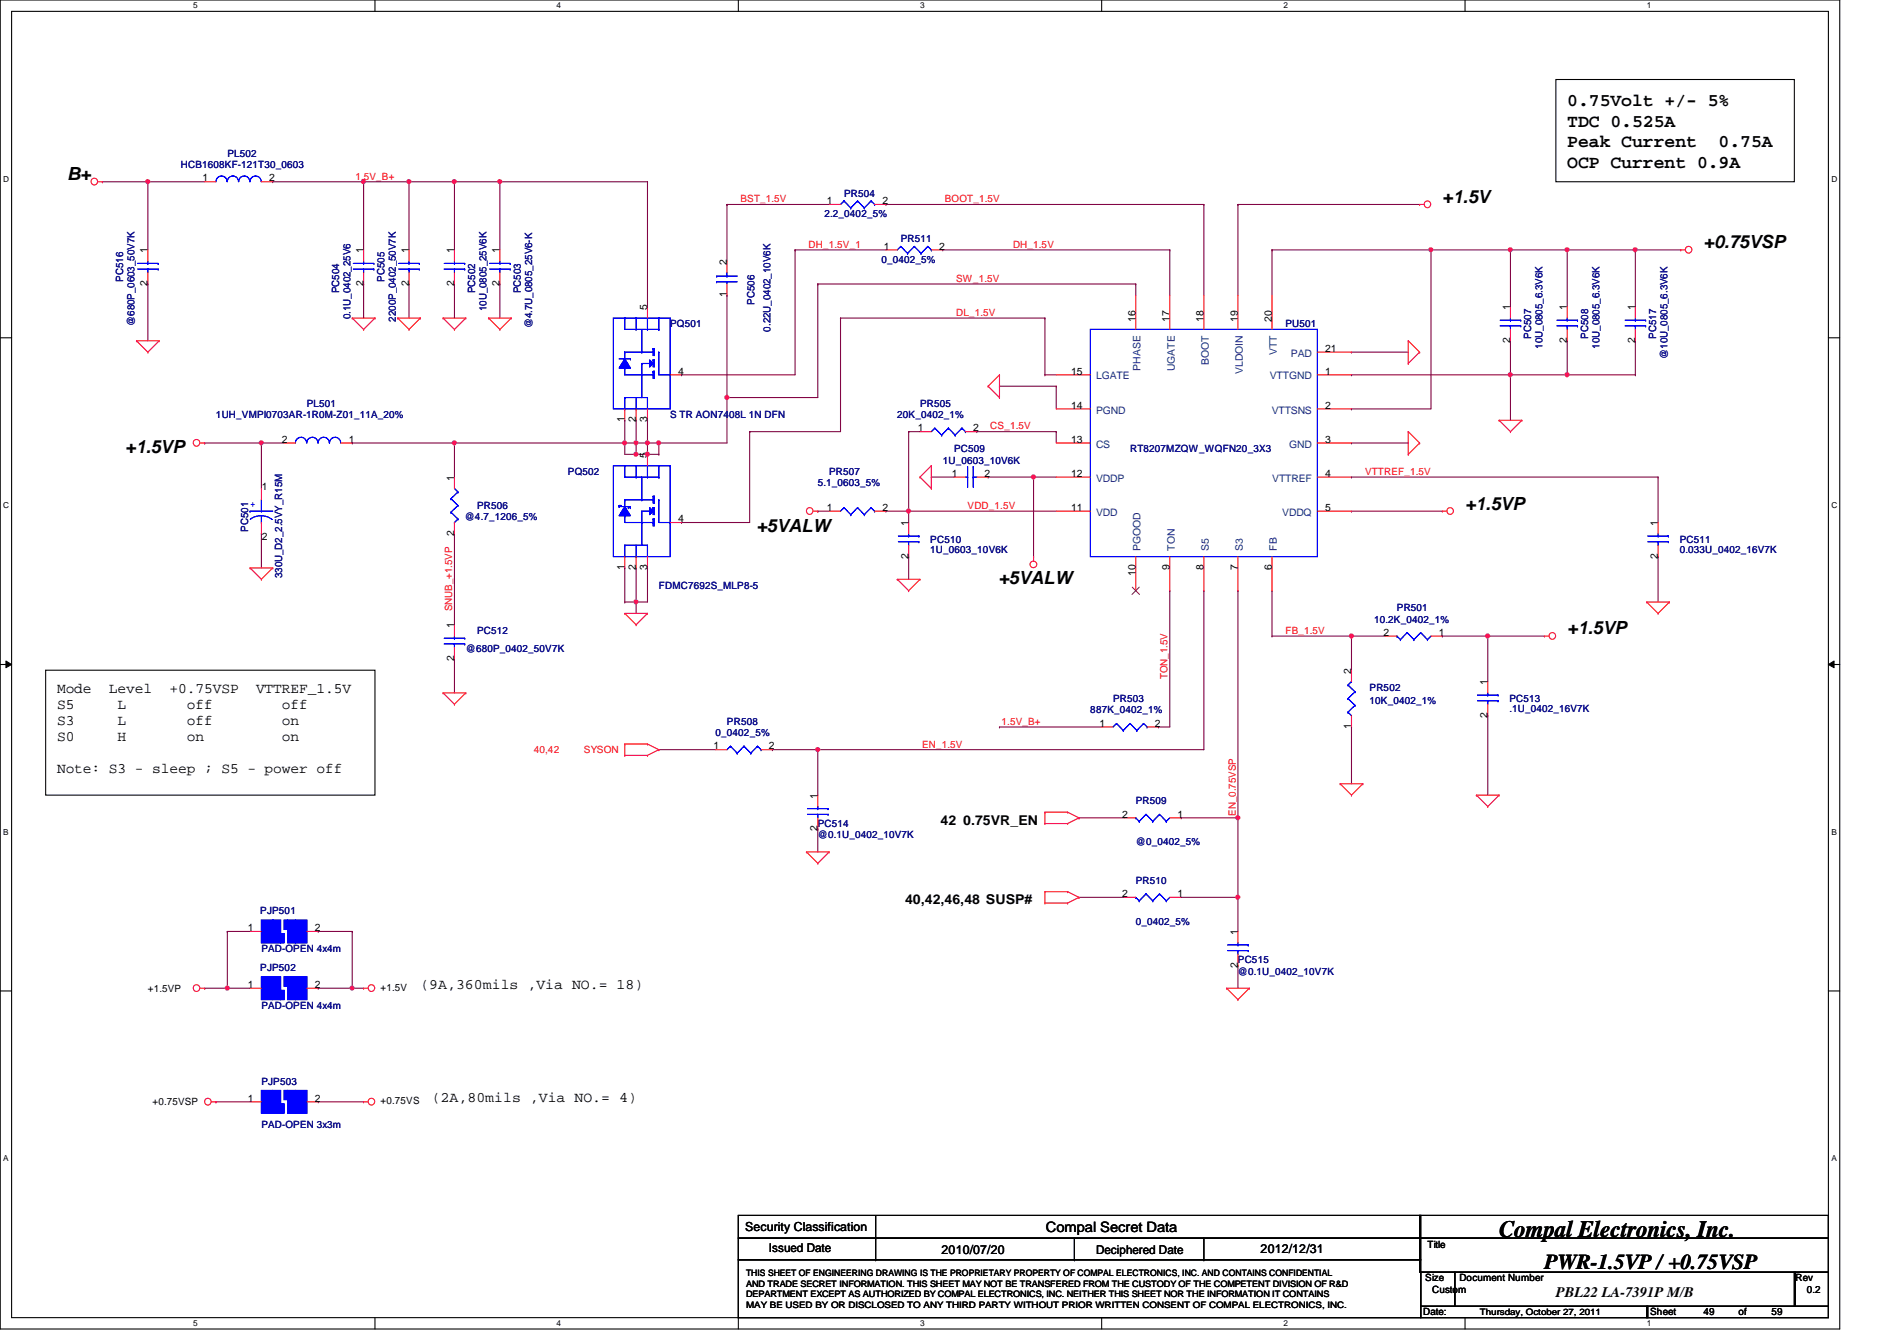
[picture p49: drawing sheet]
<svg xmlns="http://www.w3.org/2000/svg" width="297mm" height="210mm" viewBox="0 0 297 210" stroke-linecap="round" stroke-linejoin="round" font-family="sans-serif">
<defs><g id="words">
<text font-size="3.7" x="234.7" y="193.5">Compal Electronics, Inc.</text>
<text font-size="3.3" x="241.8" y="198.6">PWR-1.5VP / +0.75VSP</text>
<g font-size="2.8">
<text x="245.4" y="16.6">0.75Volt +/- 5%</text>
<text x="245.4" y="19.8">TDC 0.525A</text>
<text x="245.4" y="23">Peak Current</text>
<text x="269.1" y="23">0.75A</text>
<text x="10.5" y="28.2">B+</text>
<text x="245.4" y="26.2">OCP Current 0.9A</text>
<text x="225.8" y="31.7">+1.5V</text>
<text x="266.7" y="38.9">+0.75VSP</text>
<text x="19.6" y="70.9">+1.5VP</text>
<text x="118.4" y="83.3">+5VALW</text>
<text x="229.4" y="79.8">+1.5VP</text>
<text x="156.3" y="91.5">+5VALW</text>
<text x="245.4" y="99.3">+1.5VP</text>
</g>
<g font-size="2.3">
<text x="8.9" y="108.5">Mode</text>
<text x="8.9" y="111">S5</text>
<text x="8.9" y="113.5">S3</text>
<text x="17.1" y="108.5">Level</text>
<text x="18.4" y="111">L</text>
<text x="18.4" y="113.5">L</text>
<text x="26.5" y="108.5">+0.75VSP</text>
<text x="29.2" y="111">off</text>
<text x="29.2" y="113.5">off</text>
<text x="40.1" y="108.5">VTTREF_1.5V</text>
<text x="44.2" y="111">off</text>
<text x="44.2" y="113.5">on</text>
<text x="8.9" y="116">S0</text>
<text x="18.4" y="116">H</text>
<text x="29.2" y="116">on</text>
<text x="44.2" y="116">on</text>
<text x="8.9" y="121">Note: S3 - sleep ; S5 - power off</text>
<text x="65.8" y="154.8">(9A,360mils ,Via NO.= 18)</text>
<text x="67.6" y="172.6">(2A,80mils ,Via NO.= 4)</text>
<text x="243.6" y="203">PBL22 LA-7391P M/B</text>
</g>
<text font-size="2.2" x="163.8" y="192.8">Compal Secret Data</text>
<g font-size="2.1">
<text x="147.3" y="129.1">42</text>
<text x="150.8" y="129.1">0.75VR_EN</text>
<text x="141.7" y="141.6">40,42,46,48 SUSP#</text>
</g>
<g font-size="1.9">
<text x="116.7" y="192.7">Security Classification</text>
<text x="120.4" y="196">Issued Date</text>
<text x="147.4" y="196.3">2010/07/20</text>
<text x="171.6" y="196.2">Deciphered Date</text>
<text x="197.4" y="196.1">2012/12/31</text>
</g>
<g font-size="1.6" fill="#000080">
<text x="28.3" y="26.3">HCB1608KF-121T30_0603</text>
<text x="35.6" y="24.6">PL502</text>
<text x="129.1" y="34">2.2_0402_5%</text>
<text x="132.2" y="30.8">PR504</text>
<text x="138" y="41.1">0_0402_5%</text>
<text x="141.1" y="37.9">PR511</text>
<text x="19.3" y="44.1" transform="rotate(-90 19.3 44.1)">PC516</text>
<text x="53.1" y="45.9" transform="rotate(-90 53.1 45.9)">PC504</text>
<text x="60.2" y="44.1" transform="rotate(-90 60.2 44.1)">PC505</text>
<text x="74.4" y="45.9" transform="rotate(-90 74.4 45.9)">PC502</text>
<text x="81.5" y="45.9" transform="rotate(-90 81.5 45.9)">PC503</text>
<text x="118.1" y="47.7" transform="rotate(-90 118.1 47.7)">PC506</text>
<text x="21.1" y="51" transform="rotate(-90 21.1 51)">@680P_0603_50V7K</text>
<text x="54.9" y="50" transform="rotate(-90 54.9 50)">0.1U_0402_25V6</text>
<text x="62" y="50.3" transform="rotate(-90 62 50.3)">2200P_0402_50V7K</text>
<text x="76.2" y="48.7" transform="rotate(-90 76.2 48.7)">10U_0805_25V6K</text>
<text x="83.3" y="51.4" transform="rotate(-90 83.3 51.4)">@4.7U_0805_25V6-K</text>
<text x="104.9" y="51.2">PQ501</text>
<text x="120.6" y="51.9" transform="rotate(-90 120.6 51.9)">0.22U_0402_10V6K</text>
<text x="201.3" y="51.2">PU501</text>
<text x="239.8" y="53" transform="rotate(-90 239.8 53)">PC507</text>
<text x="248.7" y="53" transform="rotate(-90 248.7 53)">PC508</text>
<text x="259.3" y="53" transform="rotate(-90 259.3 53)">PC517</text>
<text x="241.6" y="54.6" transform="rotate(-90 241.6 54.6)">10U_0805_6.3V6K</text>
<text x="250.4" y="54.6" transform="rotate(-90 250.4 54.6)">10U_0805_6.3V6K</text>
<text x="261.1" y="56.2" transform="rotate(-90 261.1 56.2)">@10U_0805_6.3V6K</text>
<text x="33.8" y="65.4">1UH_VMPI0703AR-1R0M-Z01_11A_20%</text>
<text x="48" y="63.7">PL501</text>
<text x="104.9" y="65.4">S TR AON7408L 1N DFN</text>
<text x="140.5" y="65.4">20K_0402_1%</text>
<text x="144.1" y="63.7">PR505</text>
<text x="149.4" y="70.8">PC509</text>
<text x="177" y="70.8">RT8207MZQW_WQFN20_3X3</text>
<text x="88.9" y="74.3">PQ502</text>
<text x="128.1" y="76.1">5.1_0603_5%</text>
<text x="129.8" y="74.3">PR507</text>
<text x="147.6" y="72.6">1U_0603_10V6K</text>
<text x="38.9" y="83.2" transform="rotate(-90 38.9 83.2)">PC501</text>
<text x="72.8" y="81.4">@4.7_1206_5%</text>
<text x="74.7" y="79.7">PR506</text>
<text x="145.7" y="85">PC510</text>
<text x="145.7" y="86.6">1U_0603_10V6K</text>
<text x="263" y="85">PC511</text>
<text x="263" y="86.6">0.033U_0402_16V7K</text>
<text x="44.2" y="90.5" transform="rotate(-90 44.2 90.5)">330U_D2_2.5VY_R15M</text>
<text x="103.2" y="92.1">FDMC7692S_MLP8-5</text>
<text x="218.7" y="95.7">PR501</text>
<text x="74.7" y="99.2">PC512</text>
<text x="215.2" y="97.5">10.2K_0402_1%</text>
<text x="72.9" y="102.1">@680P_0402_50V7K</text>
<text x="113.8" y="113.5">PR508</text>
<text x="170.7" y="111.7">887K_0402_1%</text>
<text x="174.3" y="109.9">PR503</text>
<text x="214.5" y="108.1">PR502</text>
<text x="214.5" y="110.2">10K_0402_1%</text>
<text x="236.3" y="109.9">PC513</text>
<text x="236.3" y="111.5">.1U_0402_16V7K</text>
<text x="112.1" y="115.2">0_0402_5%</text>
<text x="177.8" y="125.9">PR509</text>
<text x="128.1" y="129.5">PC514</text>
<text x="128.1" y="131.2">@0.1U_0402_10V7K</text>
<text x="177.8" y="132.3">@0_0402_5%</text>
<text x="40.8" y="143.1">PJP501</text>
<text x="177.8" y="138.3">PR510</text>
<text x="40.9" y="149">PAD-OPEN 4x4m</text>
<text x="177.8" y="144.7">0_0402_5%</text>
<text x="40.8" y="152">PJP502</text>
<text x="193.8" y="150.8">PC515</text>
<text x="193.8" y="152.6">@0.1U_0402_10V7K</text>
<text x="40.9" y="157.9">PAD-OPEN 4x4m</text>
<text x="40.9" y="169.8">PJP503</text>
<text x="40.9" y="176.6">PAD-OPEN 3x3m</text>
</g>
<g font-size="1.6">
<text x="31.7" y="28.4">1</text>
<text x="42.2" y="28.4">2</text>
<text x="129.5" y="32">1</text>
<text x="138.2" y="32">2</text>
<text x="23.1" y="39.7" transform="rotate(-90 23.1 39.7)">1</text>
<text x="56.9" y="39.7" transform="rotate(-90 56.9 39.7)">1</text>
<text x="64" y="39.7" transform="rotate(-90 64 39.7)">1</text>
<text x="71.1" y="39.7" transform="rotate(-90 71.1 39.7)">1</text>
<text x="78.2" y="39.7" transform="rotate(-90 78.2 39.7)">1</text>
<text x="113.8" y="41.4" transform="rotate(-90 113.8 41.4)">2</text>
<text x="138.4" y="39.1">1</text>
<text x="147.1" y="39.1">2</text>
<text x="23.1" y="44.8" transform="rotate(-90 23.1 44.8)">2</text>
<text x="56.9" y="44.8" transform="rotate(-90 56.9 44.8)">2</text>
<text x="64" y="44.8" transform="rotate(-90 64 44.8)">2</text>
<text x="71.1" y="44.8" transform="rotate(-90 71.1 44.8)">2</text>
<text x="78.2" y="44.8" transform="rotate(-90 78.2 44.8)">2</text>
<text x="113.8" y="46.6" transform="rotate(-90 113.8 46.6)">1</text>
<text x="101.3" y="48.6" transform="rotate(-90 101.3 48.6)">5</text>
<text x="177.8" y="50.3" transform="rotate(-90 177.8 50.3)">16</text>
<text x="183.1" y="50.3" transform="rotate(-90 183.1 50.3)">17</text>
<text x="188.5" y="50.3" transform="rotate(-90 188.5 50.3)">18</text>
<text x="193.8" y="50.3" transform="rotate(-90 193.8 50.3)">19</text>
<text x="199.1" y="50.3" transform="rotate(-90 199.1 50.3)">20</text>
<text x="236.5" y="53.7" transform="rotate(-90 236.5 53.7)">2</text>
<text x="236.5" y="48.6" transform="rotate(-90 236.5 48.6)">1</text>
<text x="245.4" y="53.7" transform="rotate(-90 245.4 53.7)">2</text>
<text x="245.4" y="48.6" transform="rotate(-90 245.4 48.6)">1</text>
<text x="256" y="53.7" transform="rotate(-90 256 53.7)">2</text>
<text x="256" y="48.6" transform="rotate(-90 256 48.6)">1</text>
<text x="106.2" y="58.6">4</text>
<text x="167.7" y="58.6">15</text>
<text x="207.5" y="58.6">1</text>
<text x="207.5" y="55.1">21</text>
<text x="167.7" y="64">14</text>
<text x="207.5" y="64">2</text>
<text x="44.2" y="69.3">2</text>
<text x="54.6" y="69.3">1</text>
<text x="97.8" y="66.1" transform="rotate(-90 97.8 66.1)">1</text>
<text x="99.6" y="66.1" transform="rotate(-90 99.6 66.1)">2</text>
<text x="101.3" y="71.7" transform="rotate(-90 101.3 71.7)">5</text>
<text x="101.3" y="66.1" transform="rotate(-90 101.3 66.1)">3</text>
<text x="143.7" y="67.5">1</text>
<text x="152.4" y="67.5">2</text>
<text x="167.7" y="69.3">13</text>
<text x="207.5" y="69.3">3</text>
<text x="41" y="76.6">1</text>
<text x="71.1" y="75.2" transform="rotate(-90 71.1 75.2)">1</text>
<text x="149.1" y="74.6">1</text>
<text x="154.2" y="74.6">2</text>
<text x="167.7" y="74.6">12</text>
<text x="207.5" y="74.6">4</text>
<text x="71.1" y="83.9" transform="rotate(-90 71.1 83.9)">2</text>
<text x="106.2" y="81.7">4</text>
<text x="129.5" y="80">1</text>
<text x="138.2" y="80">2</text>
<text x="142.2" y="82.3" transform="rotate(-90 142.2 82.3)">1</text>
<text x="167.7" y="80">11</text>
<text x="207.5" y="80">5</text>
<text x="259.6" y="82.3" transform="rotate(-90 259.6 82.3)">1</text>
<text x="41" y="84.5">2</text>
<text x="97.8" y="89.2" transform="rotate(-90 97.8 89.2)">1</text>
<text x="99.6" y="89.2" transform="rotate(-90 99.6 89.2)">2</text>
<text x="101.3" y="89.2" transform="rotate(-90 101.3 89.2)">3</text>
<text x="142.2" y="87.5" transform="rotate(-90 142.2 87.5)">2</text>
<text x="183.1" y="89.2" transform="rotate(-90 183.1 89.2)">9</text>
<text x="188.5" y="89.2" transform="rotate(-90 188.5 89.2)">8</text>
<text x="193.8" y="89.2" transform="rotate(-90 193.8 89.2)">7</text>
<text x="199.1" y="89.2" transform="rotate(-90 199.1 89.2)">6</text>
<text x="259.6" y="87.5" transform="rotate(-90 259.6 87.5)">2</text>
<text x="177.8" y="90.1" transform="rotate(-90 177.8 90.1)">10</text>
<text x="71.1" y="98.3" transform="rotate(-90 71.1 98.3)">1</text>
<text x="216.6" y="99.5">2</text>
<text x="225.3" y="99.5">1</text>
<text x="71.1" y="103.5" transform="rotate(-90 71.1 103.5)">2</text>
<text x="211.6" y="105.5" transform="rotate(-90 211.6 105.5)">2</text>
<text x="232.9" y="107.2" transform="rotate(-90 232.9 107.2)">1</text>
<text x="172.2" y="113.7">1</text>
<text x="180.8" y="113.7">2</text>
<text x="232.9" y="112.4" transform="rotate(-90 232.9 112.4)">2</text>
<text x="111.7" y="117.3">1</text>
<text x="120.4" y="117.3">2</text>
<text x="211.6" y="114.1" transform="rotate(-90 211.6 114.1)">1</text>
<text x="128" y="125" transform="rotate(-90 128 125)">1</text>
<text x="128" y="130.1" transform="rotate(-90 128 130.1)">2</text>
<text x="175.7" y="128">2</text>
<text x="184.4" y="128">1</text>
<text x="175.7" y="140.4">2</text>
<text x="184.4" y="140.4">1</text>
<text x="38.8" y="145.8">1</text>
<text x="49.3" y="145.8">2</text>
<text x="193.8" y="146.3" transform="rotate(-90 193.8 146.3)">1</text>
<text x="23.2" y="155.2">+1.5VP</text>
<text x="38.8" y="154.6">1</text>
<text x="49.3" y="154.6">2</text>
<text x="59.6" y="155.1">+1.5V</text>
<text x="193.8" y="151.5" transform="rotate(-90 193.8 151.5)">2</text>
<text x="23.9" y="173">+0.75VSP</text>
<text x="38.8" y="172.4">1</text>
<text x="49.3" y="172.4">2</text>
<text x="59.6" y="172.8">+0.75VS</text>
<text x="223.5" y="195.4">Title</text>
<text x="223.2" y="200.6">Size</text>
<text x="224.2" y="202.4">Custom</text>
<text x="228.5" y="200.6">Document Number</text>
<text x="281.1" y="200.6">Rev</text>
<text x="282.9" y="202.4">0.2</text>
<text x="222.8" y="205.9">Date:</text>
<text x="258.4" y="205.9">Sheet</text>
<text x="266.7" y="205.9">49</text>
<text x="272.2" y="205.9">of</text>
<text x="277.4" y="205.9">59</text>
</g>
<g font-size="1.6" fill="#f00">
<text x="55.7" y="28.1">1.5V_B+</text>
<text x="115.9" y="31.7">BST_1.5V</text>
<text x="148" y="31.7">BOOT_1.5V</text>
<text x="126.6" y="38.8">DH_1.5V_1</text>
<text x="158.6" y="38.8">DH_1.5V</text>
<text x="149.7" y="44.1">SW_1.5V</text>
<text x="149.7" y="49.4">DL_1.5V</text>
<text x="155.1" y="67.2">CS_1.5V</text>
<text x="213.7" y="74.3">VTTREF_1.5V</text>
<text x="151.5" y="79.7">VDD_1.5V</text>
<text x="70.8" y="95.7" transform="rotate(-90 70.8 95.7)">SNUB_+1.5VP</text>
<text x="201.3" y="99.2">FB_1.5V</text>
<text x="182.8" y="106.3" transform="rotate(-90 182.8 106.3)">TON_1.5V</text>
<text x="156.8" y="113.5">1.5V_B+</text>
<text x="83.6" y="117.9">40,42</text>
<text x="91.4" y="117.9">SYSON</text>
<text x="144.4" y="117">EN_1.5V</text>
<text x="193.5" y="127.7" transform="rotate(-90 193.5 127.7)">EN_0.75VSP</text>
</g>
<g font-size="1.6" fill="#004080">
<text x="171.6" y="59.4">LGATE</text>
<text x="178.6" y="58" transform="rotate(-90 178.6 58)">PHASE</text>
<text x="183.9" y="58.1" transform="rotate(-90 183.9 58.1)">UGATE</text>
<text x="189.3" y="57.1" transform="rotate(-90 189.3 57.1)">BOOT</text>
<text x="194.6" y="58.5" transform="rotate(-90 194.6 58.5)">VLDOIN</text>
<text x="198.8" y="59.4">VTTGND</text>
<text x="199.9" y="55.6" transform="rotate(-90 199.9 55.6)">VTT</text>
<text x="202.1" y="55.8">PAD</text>
<text x="171.6" y="64.7">PGND</text>
<text x="199.1" y="64.7">VTTSNS</text>
<text x="171.6" y="70.1">CS</text>
<text x="201.8" y="70.1">GND</text>
<text x="171.6" y="75.4">VDDP</text>
<text x="199.2" y="75.4">VTTREF</text>
<text x="171.6" y="80.7">VDD</text>
<text x="200.8" y="80.7">VDDQ</text>
<text x="178.6" y="86.2" transform="rotate(-90 178.6 86.2)">PGOOD</text>
<text x="183.9" y="86.2" transform="rotate(-90 183.9 86.2)">TON</text>
<text x="189.3" y="86.2" transform="rotate(-90 189.3 86.2)">S5</text>
<text x="194.6" y="86.2" transform="rotate(-90 194.6 86.2)">S3</text>
<text x="199.9" y="86.2" transform="rotate(-90 199.9 86.2)">FB</text>
</g>
<text font-size="1.6" fill="#00f" x="39.2" y="79.3">+</text>
<g font-size="1.4">
<text x="116.8" y="199.7">THIS SHEET OF ENGINEERING DRAWING IS THE PROPRIETARY PROPERTY OF COMPAL ELECTRONICS, INC. AND CONTAINS CONFIDENTIAL</text>
<text x="116.8" y="201.4">AND TRADE SECRET INFORMATION. THIS SHEET MAY NOT BE TRANSFERED FROM THE CUSTODY OF THE COMPETENT DIVISION OF R&amp;D</text>
<text x="116.8" y="203">DEPARTMENT EXCEPT AS AUTHORIZED BY COMPAL ELECTRONICS, INC. NEITHER THIS SHEET NOR THE INFORMATION IT CONTAINS</text>
<text x="116.8" y="204.7">MAY BE USED BY OR DISCLOSED TO ANY THIRD PARTY WITHOUT PRIOR WRITTEN CONSENT OF COMPAL ELECTRONICS, INC.</text>
<text x="231.7" y="205.8">Thursday, October 27, 2011</text>
</g>
<g font-size="1.3">
<text x="30.3" y="1.3">5</text>
<text x="87.2" y="1.3">4</text>
<text x="144.1" y="1.3">3</text>
<text x="201" y="1.3">2</text>
<text x="257.8" y="1.3">1</text>
<text x=".5" y="28.4">D</text>
<text x="286.8" y="28.4">D</text>
<text x=".5" y="79.5">C</text>
<text x="286.8" y="79.5">C</text>
<text x=".5" y="130.7">B</text>
<text x="286.8" y="130.7">B</text>
<text x=".5" y="181.8">A</text>
<text x="286.8" y="181.8">A</text>
<text x="30.3" y="207.6">5</text>
<text x="87.2" y="207.6">4</text>
<text x="144.1" y="207.6">3</text>
<text x="201" y="207.6">2</text>
<text x="257.8" y="207.6">1</text>
</g>
</g></defs>
<path d="M0 0h288.1v208h-288.1zM1.8 1.8h284.5v204.4h-284.5z" fill="none" stroke="#000" stroke-width=".17"/>
<g fill="#fff">
<path d="M30.3 .2h.6v1.4h-.6z"/>
<path d="M30.3 206.4h.6v1.4h-.6z"/>
</g>
<path d="M58.7 0v1.8M58.7 206.2v1.8" fill="none" stroke="#000" stroke-width=".17"/>
<g fill="#fff">
<path d="M87.2 .2h.6v1.4h-.6z"/>
<path d="M87.2 206.4h.6v1.4h-.6z"/>
</g>
<path d="M115.6 0v1.8M115.6 206.2v1.8" fill="none" stroke="#000" stroke-width=".17"/>
<g fill="#fff">
<path d="M144.1 .2h.6v1.4h-.6z"/>
<path d="M144.1 206.4h.6v1.4h-.6z"/>
</g>
<path d="M172.5 0v1.8M172.5 206.2v1.8" fill="none" stroke="#000" stroke-width=".17"/>
<g fill="#fff">
<path d="M201 .2h.6v1.4h-.6z"/>
<path d="M201 206.4h.6v1.4h-.6z"/>
</g>
<path d="M229.4 0v1.8M229.4 206.2v1.8" fill="none" stroke="#000" stroke-width=".17"/>
<g fill="#fff">
<path d="M257.8 .2h.7v1.4h-.7z"/>
<path d="M257.8 206.4h.7v1.4h-.7z"/>
<path d="M.5 27.3h.9v1.4h-.9z"/>
<path d="M286.8 27.3h.9v1.4h-.9z"/>
<path d="M.5 78.4h.9v1.4h-.9z"/>
<path d="M286.8 78.4h.9v1.4h-.9z"/>
</g>
<path d="M0 52.9h1.8M286.3 52.9h1.8" fill="none" stroke="#000" stroke-width=".17"/>
<g fill="#fff">
<path d="M.5 129.5h.8v1.4h-.8z"/>
<path d="M286.8 129.5h.8v1.4h-.8z"/>
</g>
<path d="M0 104h1.8M286.3 104h1.8" fill="none" stroke="#000" stroke-width=".17"/>
<path d="M.9 103.5l.9 .5-.9 .5zM286.3 104l.9-.5v1z" fill="#000"/>
<path d="M.9 103.5l.9 .5-.9 .5zM286.3 104l.9-.5v1z" fill="none" stroke="#000" stroke-width=".16"/>
<g fill="#fff">
<path d="M.5 180.6h.8v1.4h-.8z"/>
<path d="M286.8 180.6h.8v1.4h-.8z"/>
</g>
<path d="M0 155.1h1.8M286.3 155.1h1.8" fill="none" stroke="#000" stroke-width=".17"/>
<path d="M56.9 28.4h.1M56.9 28.4v10.7M78.3 28.4h.1M78.3 28.4v10.7M78.3 44.4h.1M78.3 44.4v5.4" fill="none" stroke="#800040" stroke-width=".17"/>
<circle cx="56.9" cy="28.4" r=".32" fill="#f0f"/>
<circle cx="56.9" cy="28.4" r=".32" fill="none" stroke="#f0f" stroke-width=".17"/>
<path d="M64 28.4h.1M64 28.4v10.7" fill="none" stroke="#800040" stroke-width=".17"/>
<circle cx="64" cy="28.4" r=".32" fill="#f0f"/>
<circle cx="64" cy="28.4" r=".32" fill="none" stroke="#f0f" stroke-width=".17"/>
<path d="M56.9 28.4h.1M56.9 28.4h21.4M64 28.4h.1M71.2 28.4h.1M71.2 28.4v10.7M56.9 44.4h.1M56.9 44.4v5.4M64 44.4h.1M64 44.4v5.4M71.2 44.4h.1M71.2 44.4v5.4" fill="none" stroke="#800040" stroke-width=".17"/>
<circle cx="71.1" cy="28.4" r=".32" fill="#f0f"/>
<circle cx="71.1" cy="28.4" r=".32" fill="none" stroke="#f0f" stroke-width=".17"/>
<path d="M42.7 28.4h.1M42.7 28.4h14.2M71.2 69.3h.1M71.2 69.3v5.4" fill="none" stroke="#800040" stroke-width=".17"/>
<circle cx="71.1" cy="69.3" r=".32" fill="#f0f"/>
<circle cx="71.1" cy="69.3" r=".32" fill="none" stroke="#f0f" stroke-width=".17"/>
<path d="M55.2 69.3h.1M55.2 69.3h16M71.2 83.6h.1M71.2 83.6v14.2M71.2 103.1h.1M71.2 103.1v5.4M49.8 145.8h.1M49.8 145.8h5.4M55.2 145.8h.1M55.2 145.8v8.9" fill="none" stroke="#800040" stroke-width=".17"/>
<circle cx="55.1" cy="154.7" r=".32" fill="#f0f"/>
<circle cx="55.1" cy="154.7" r=".32" fill="none" stroke="#f0f" stroke-width=".17"/>
<path d="M35.6 145.8h.1M35.6 145.8h3.6M35.6 145.8v8.9M55.2 154.7h.1M55.2 154.7h1.7" fill="none" stroke="#800040" stroke-width=".17"/>
<circle cx="35.6" cy="154.7" r=".32" fill="#f0f"/>
<circle cx="35.6" cy="154.7" r=".32" fill="none" stroke="#f0f" stroke-width=".17"/>
<g fill="none" stroke="#800040" stroke-width=".17">
<path d="M99.6 65.8h.1M99.6 69.3h.1M99.6 65.8v3.5M99.6 69.3h1.8M32 154.7h.1M32 154.7h7.2M35.6 154.7h.1M49.8 154.7h.1M49.8 154.7h5.4M33.8 172.5h.1M33.8 172.5h5.4M49.8 172.5h.1"/>
<path d="M49.8 172.5h7.1"/>
</g>
<circle cx="101.4" cy="69.3" r=".32" fill="#f0f"/>
<circle cx="101.4" cy="69.3" r=".32" fill="none" stroke="#f0f" stroke-width=".17"/>
<circle cx="99.6" cy="69.3" r=".32" fill="#f0f"/>
<circle cx="99.6" cy="69.3" r=".32" fill="none" stroke="#f0f" stroke-width=".17"/>
<g fill="none" stroke="#800040" stroke-width=".17">
<path d="M124.5 39.1h.1M124.5 39.1v19.6M147.6 39.1h.1M147.6 39.1h35.6M183.2 39.1h.1M183.2 39.1v7.1M193.8 32h.1M193.8 32v14.2M199.2 39.1h.1M199.2 39.1h24.9M128.1 44.4h.1M128.1 44.4h49.7"/>
<path d="M128.1 44.4v17.8h-14.3M177.8 44.4h.1M177.8 44.4v1.8M97.8 65.8h.1M97.8 69.3h.1M97.8 65.8v3.5M97.8 69.3h1.8M101.4 69.3h.1M101.4 69.3v1.8M113.8 62.2h.1M117.4 67.6h.1M117.4 67.6v14.2"/>
<path d="M156.5 60.5h.1M156.5 60.5h8.9"/>
</g>
<circle cx="113.8" cy="62.2" r=".32" fill="#f0f"/>
<circle cx="113.8" cy="62.2" r=".32" fill="none" stroke="#f0f" stroke-width=".17"/>
<g fill="none" stroke="#800040" stroke-width=".17">
<path d="M199.2 39.1h.1M199.2 39.1v7.1M236.5 39.1h.1M236.5 39.1h8.9M245.4 39.1h.1M245.4 39.1v8.9M163.6 49.8h.1M163.6 49.8v8.9M236.5 58.7h.1M236.5 58.7v7.1M142.3 67.6h.1M142.3 67.6v12.4"/>
<path d="M152.9 67.6h.1M152.9 67.6h12.5"/>
</g>
<circle cx="236.5" cy="58.6" r=".32" fill="#f0f"/>
<circle cx="236.5" cy="58.6" r=".32" fill="none" stroke="#f0f" stroke-width=".17"/>
<g fill="none" stroke="#800040" stroke-width=".17">
<path d="M106.7 58.7h.1M106.7 58.7h17.8M131.6 49.8h.1M131.6 49.8h32M131.6 49.8v17.8h-14.2M211.6 58.7h.1M211.6 58.7h33.8M236.5 53.3h.1M236.5 58.7h.1M236.5 53.3v5.4M40.9 69.3h.1M40.9 69.3h3.6"/>
<path d="M117.4 67.6h.1M97.8 88.9h.1M97.8 88.9v5.3M138.7 80h.1M138.7 80h3.6"/>
</g>
<circle cx="40.9" cy="69.3" r=".32" fill="#f0f"/>
<circle cx="40.9" cy="69.3" r=".32" fill="none" stroke="#f0f" stroke-width=".17"/>
<g fill="none" stroke="#800040" stroke-width=".17">
<path d="M113.8 32h.1M113.8 32v8.9M113.8 32h16M224.1 39.1h.1M224.1 39.1h12.4M113.8 46.2h.1M113.8 46.2v16M142.3 67.6h.1M142.3 67.6h1.8M259.6 74.7h.1M259.6 74.7v7.1M128.1 80h.1"/>
<path d="M128.1 80h1.7M142.3 80h.1M142.3 80v1.8M259.6 87.1h.1M259.6 87.1v7.1"/>
</g>
<circle cx="236.5" cy="39.1" r=".32" fill="#f0f"/>
<circle cx="236.5" cy="39.1" r=".32" fill="none" stroke="#f0f" stroke-width=".17"/>
<path d="M256.1 39.1h.1M256.1 39.1h7.1" fill="none" stroke="#800040" stroke-width=".17"/>
<circle cx="256" cy="39.1" r=".32" fill="#f0f"/>
<circle cx="256" cy="39.1" r=".32" fill="none" stroke="#f0f" stroke-width=".17"/>
<path d="M236.5 39.1h.1M236.5 39.1v8.9M142.3 80h.1M142.3 80h23.1" fill="none" stroke="#800040" stroke-width=".17"/>
<circle cx="142.3" cy="80" r=".32" fill="#f0f"/>
<circle cx="142.3" cy="80" r=".32" fill="none" stroke="#f0f" stroke-width=".17"/>
<path d="M193.8 32h.1M193.8 32h28.5M211.6 80h.1M211.6 80h14.2M128.1 117.3h.1M128.1 117.3h60.4" fill="none" stroke="#800040" stroke-width=".17"/>
<circle cx="128" cy="117.3" r=".32" fill="#f0f"/>
<circle cx="128" cy="117.3" r=".32" fill="none" stroke="#f0f" stroke-width=".17"/>
<path d="M188.5 92.5h.1M188.5 92.5v24.8M193.8 92.5h.1M193.8 92.5v35.5M103.2 117.3h.1M103.2 117.3h8.9M120.9 117.3h.1M120.9 117.3h7.2" fill="none" stroke="#800040" stroke-width=".17"/>
<circle cx="193.8" cy="128" r=".32" fill="#f0f"/>
<circle cx="193.8" cy="128" r=".32" fill="none" stroke="#f0f" stroke-width=".17"/>
<path d="M23.2 28.4h.1M23.2 28.4h8.8M211.6 69.3h.1M211.6 69.3h8.9" fill="none" stroke="#800040" stroke-width=".17"/>
<circle cx="23.1" cy="28.4" r=".32" fill="#f0f"/>
<circle cx="23.1" cy="28.4" r=".32" fill="none" stroke="#f0f" stroke-width=".17"/>
<path d="M78.3 28.4h.1M78.3 28.4h23.1M101.4 28.4h.1M101.4 28.4v19.6M211.6 64h.1M211.6 64h12.5M142.3 87.1h.1M142.3 87.1v3.6" fill="none" stroke="#800040" stroke-width=".17"/>
<circle cx="78.2" cy="28.4" r=".32" fill="#f0f"/>
<circle cx="78.2" cy="28.4" r=".32" fill="none" stroke="#f0f" stroke-width=".17"/>
<path d="M224.1 39.1h.1M224.1 39.1v24.9" fill="none" stroke="#800040" stroke-width=".17"/>
<circle cx="224" cy="39.1" r=".32" fill="#f0f"/>
<circle cx="224" cy="39.1" r=".32" fill="none" stroke="#f0f" stroke-width=".17"/>
<path d="M145.8 74.7h.1M145.8 74.7h3.6M97.8 94.2h.1M99.6 88.9h.1M99.6 88.9v5.3h-1.8M185 128h.1M185 128h8.8" fill="none" stroke="#800040" stroke-width=".17"/>
<circle cx="99.6" cy="94.2" r=".32" fill="#f0f"/>
<circle cx="99.6" cy="94.2" r=".32" fill="none" stroke="#f0f" stroke-width=".17"/>
<path d="M161.8 74.7h.1M161.8 74.7h3.6M161.8 74.7v12.4M99.6 94.2h.1M101.4 88.9h.1M101.4 88.9v5.3h-1.8" fill="none" stroke="#800040" stroke-width=".17"/>
<circle cx="161.8" cy="74.6" r=".32" fill="#f0f"/>
<circle cx="161.8" cy="74.6" r=".32" fill="none" stroke="#f0f" stroke-width=".17"/>
<path d="M211.6 55.1h.1M211.6 55.1h8.9M245.4 53.3h.1M245.4 53.3v5.4M99.6 94.2h.1M99.6 94.2v1.8" fill="none" stroke="#800040" stroke-width=".17"/>
<circle cx="245.4" cy="58.6" r=".32" fill="#f0f"/>
<circle cx="245.4" cy="58.6" r=".32" fill="none" stroke="#f0f" stroke-width=".17"/>
<path d="M103.2 69.3h.1M113.8 62.2h.1M113.8 62.2v7.1h-10.6M165.4 67.6h.1M165.4 60.5h.1M165.4 60.5v3.5M165.4 67.6v1.7M106.7 81.8h.1M106.7 81.8h10.7" fill="none" stroke="#800040" stroke-width=".17"/>
<circle cx="103.1" cy="69.3" r=".32" fill="#f0f"/>
<circle cx="103.1" cy="69.3" r=".32" fill="none" stroke="#f0f" stroke-width=".17"/>
<g fill="none" stroke="#800040" stroke-width=".17">
<path d="M138.7 32h.1M138.7 32h49.8M188.5 32h.1M188.5 32v14.2M163.6 58.7h.1M163.6 58.7h1.8M71.2 69.3h.1M71.2 69.3h26.6M101.4 65.8h.1M101.4 65.8v3.5M183.2 92.5h.1M183.2 92.5v21.3h-1.8"/>
<path d="M156.5 113.8h.1M156.5 113.8h16M181.4 113.8h.1"/>
</g>
<circle cx="97.8" cy="69.3" r=".32" fill="#f0f"/>
<circle cx="97.8" cy="69.3" r=".32" fill="none" stroke="#f0f" stroke-width=".17"/>
<path d="M199.2 92.5h.1M199.2 99.6h.1M199.2 92.5v7.1M199.2 99.6h12.4M211.6 99.6h.1M211.6 99.6v5.3M233 99.6h.1M233 99.6v7.1M211.6 113.8h.1M211.6 113.8v8.9" fill="none" stroke="#800040" stroke-width=".17"/>
<circle cx="232.9" cy="99.5" r=".32" fill="#f0f"/>
<circle cx="232.9" cy="99.5" r=".32" fill="none" stroke="#f0f" stroke-width=".17"/>
<path d="M40.9 69.3h.1M40.9 69.3v7.2M40.9 83.6h.1M40.9 83.6v5.3M211.6 99.6h.1M211.6 99.6h5.4M233 99.6h.1M233 99.6h8.8M233 112h.1M233 112v12.5" fill="none" stroke="#800040" stroke-width=".17"/>
<circle cx="211.6" cy="99.5" r=".32" fill="#f0f"/>
<circle cx="211.6" cy="99.5" r=".32" fill="none" stroke="#f0f" stroke-width=".17"/>
<g fill="none" stroke="#800040" stroke-width=".17">
<path d="M32 69.3h.1M32 69.3h8.9M211.6 74.7h.1M211.6 74.7h48M225.8 99.6h.1M225.8 99.6h7.2M168.9 128h.1M168.9 128h7.2M193.8 128h.1M193.8 128v12.5M168.9 140.5h.1M168.9 140.5h7.2"/>
<path d="M185 140.5h8.8M193.8 140.5h.1"/>
</g>
<circle cx="193.8" cy="140.4" r=".32" fill="#f0f"/>
<circle cx="193.8" cy="140.4" r=".32" fill="none" stroke="#f0f" stroke-width=".17"/>
<g fill="none" stroke="#800040" stroke-width=".17">
<path d="M16 28.4h.1M16 28.4h7.2M23.2 28.4h.1M23.2 28.4v10.7M124.5 39.1h.1M124.5 39.1h14.2M245.4 39.1h.1M245.4 39.1h10.7M256.1 39.1h.1M256.1 39.1v8.9M23.2 44.4h.1M23.2 44.4v8.9"/>
<path d="M97.8 69.3h.1M97.8 69.3v1.8M99.6 69.3h.1M99.6 69.3v1.8M101.4 69.3h.1M101.4 69.3h1.8M103.2 69.3h.1M103.2 69.3v1.8M154.7 74.7h.1M154.7 74.7h7.1M128.1 117.3h.1M128.1 117.3v7.2"/>
<path d="M128.1 129.8h.1M128.1 129.8v3.5M193.8 140.5h.1M193.8 151.1h.1M193.8 140.5v5.3M193.8 151.1v3.6"/>
</g>
<circle cx="245.4" cy="39.1" r=".32" fill="#f0f"/>
<circle cx="245.4" cy="39.1" r=".32" fill="none" stroke="#f0f" stroke-width=".17"/>
<path d="M245.4 58.7h10.7M256.1 58.7h.1M256.1 53.3h.1M256.1 53.3v5.4M97.8 71.1h1.8M99.6 71.1h.1" fill="none" stroke="#800040" stroke-width=".17"/>
<circle cx="99.6" cy="71.1" r=".32" fill="#f0f"/>
<circle cx="99.6" cy="71.1" r=".32" fill="none" stroke="#f0f" stroke-width=".17"/>
<path d="M99.6 71.1h3.6M101.4 71.1h.1M103.2 71.1h.1" fill="none" stroke="#800040" stroke-width=".17"/>
<circle cx="101.4" cy="71.1" r=".32" fill="#f0f"/>
<circle cx="101.4" cy="71.1" r=".32" fill="none" stroke="#f0f" stroke-width=".17"/>
<g fill="none" stroke="#f00" stroke-width=".17">
<path d="M15.3 28.4h.7M16 28.4h.1M23.2 39.1v1.8M222.3 32h.1M222.3 32h.7M263.2 39.1h.1M263.2 39.1h.7M21.4 53.3h.1M21.4 53.3h3.5M21.4 53.3l1.8 1.8M23.2 55.1h.1M23.2 42.7v1.7"/>
<path d="M24.9 53.3h.1M24.9 53.3l-1.7 1.8M55.2 49.8h.1M55.2 49.8h3.5M55.2 49.8l1.7 1.8M56.9 51.6h.1M58.7 49.8h.1M58.7 49.8l-1.8 1.8M62.3 49.8h.1M62.3 49.8h3.5M62.3 49.8l1.7 1.8M64 51.6h.1"/>
<path d="M65.8 49.8h.1M65.8 49.8l-1.8 1.8M69.4 49.8h.1M69.4 49.8h3.5M69.4 49.8l1.8 1.8M71.2 51.6h.1M72.9 49.8h.1M72.9 49.8l-1.7 1.8M76.5 49.8h.1M76.5 49.8h3.5M76.5 49.8l1.8 1.8M78.3 51.6h.1"/>
<path d="M80 49.8h.1M80 49.8l-1.7 1.8M156.5 58.7h.1M156.5 58.7v3.5M156.5 58.7l-1.8 1.8M220.5 56.9h.1M220.5 53.3h.1M220.5 53.3v3.6M220.5 53.3l1.8 1.8M222.3 55.1h.1M222.3 55.1l-1.8 1.8M31.3 69.3h.7"/>
<path d="M32 69.3h.1M144.1 74.7h.1M144.1 74.7l1.7 1.8M145.8 76.5h.1M145.8 72.9h.1M145.8 72.9v3.6M145.8 72.9l-1.7 1.8M154.7 60.5h.1M154.7 60.5l1.8 1.7M156.5 62.2h.1M220.5 71.1h.1M220.5 67.6h.1"/>
<path d="M220.5 67.6v3.5M220.5 67.6l1.8 1.7M222.3 69.3h.1M222.3 69.3l-1.8 1.8M234.7 65.8h.1M234.7 65.8h3.6M234.7 65.8l1.8 1.8M236.5 67.6h.1M238.3 65.8h.1M238.3 65.8l-1.8 1.8M39.2 88.9h.1M39.2 88.9h3.5"/>
<path d="M39.2 88.9l1.7 1.8M40.9 90.7h.1M42.7 88.9h.1M42.7 88.9l-1.8 1.8M97.8 96h.1M97.8 96h3.6M97.8 96l1.8 1.8M99.6 97.8h.1M101.4 96h.1M101.4 96l-1.8 1.8M127.3 80h.8M128.1 80h.1"/>
<path d="M140.5 90.7h.1M140.5 90.7h3.6M140.5 90.7l1.8 1.8M142.3 92.5h.1M144.1 90.7h.1M144.1 90.7l-1.8 1.8M161.8 87.1h.1M161.8 87.1v.7M225.8 80h.1M225.8 80h.8M241.8 99.6h.1M241.8 99.6h.8"/>
<path d="M257.8 94.2h.1M257.8 94.2h3.6M257.8 94.2l1.8 1.8M259.6 96h.1M261.4 94.2h.1M261.4 94.2l-1.8 1.8M69.4 108.5h.1M69.4 108.5h3.5M69.4 108.5l1.8 1.7M71.2 110.2h.1M72.9 108.5h.1M72.9 108.5l-1.7 1.7"/>
<path d="M97.8 118.2h.1M97.8 116.5h.1M97.8 116.5h3.6M97.8 118.2h3.6M97.8 116.5v1.7M101.4 116.5h.1M101.4 118.2h.1M101.4 116.5l1.8 .8M103.2 117.3h.1M103.2 117.3l-1.8 .9M172.5 113.8h1.8M179.6 113.8h1.8"/>
<path d="M233 106.7v1.8M233 110.2v1.8M126.3 133.3h.1M126.3 133.3h3.5M126.3 133.3l1.8 1.8M128.1 135.1h.1M128.1 124.5v1.7M128.1 128v1.8M129.8 133.3h.1M129.8 133.3l-1.7 1.8M163.6 139.6h.1M163.6 127.1h.1"/>
<path d="M163.6 128.9h.1M163.6 139.6h3.6M163.6 127.1v1.8M163.6 139.6v1.8M163.6 128.9h3.6M163.6 127.1h3.6M167.2 139.6h.1M167.2 128.9h.1M167.2 127.1h.1M167.2 139.6l1.7 .9M167.2 127.1l1.7 .9M168.9 128h.1"/>
<path d="M168.9 128l-1.7 .9M176.1 128h1.7M183.2 128h1.8M209.8 122.7h.1M209.8 122.7h3.6M209.8 122.7l1.8 1.8M211.6 124.5h.1M213.4 122.7h.1M213.4 122.7l-1.8 1.8M231.2 124.5h.1M231.2 124.5h3.5M231.2 124.5l1.8 1.7"/>
<path d="M233 126.2h.1M234.7 124.5h.1M234.7 124.5l-1.7 1.7M31.3 154.7h.7M32 154.7h.1M56.9 154.7h.1M56.9 154.7h.8M163.6 141.4h.1M163.6 141.4h3.6M167.2 141.4h.1M168.9 140.5h.1M168.9 140.5l-1.7 .9"/>
<path d="M192.1 154.7h.1M192.1 154.7h3.5M192.1 154.7l1.7 1.8M193.8 156.5h.1M195.6 154.7h.1M195.6 154.7l-1.8 1.8M33.1 172.5h.7M33.8 172.5h.1M56.9 172.5h.1M56.9 172.5h.8"/>
<circle cx="14.8" cy="28.4" r=".52"/>
<circle cx="223.5" cy="32" r=".52"/>
<circle cx="264.4" cy="39.1" r=".52"/>
<circle cx="30.8" cy="69.3" r=".52"/>
<circle cx="126.8" cy="80" r=".52"/>
<circle cx="227.1" cy="80" r=".52"/>
<circle cx="161.8" cy="88.3" r=".52"/>
<circle cx="243.1" cy="99.5" r=".52"/>
<circle cx="30.8" cy="154.7" r=".52"/>
<circle cx="58.1" cy="154.7" r=".52"/>
<circle cx="32.5" cy="172.4" r=".52"/>
<circle cx="58.1" cy="172.4" r=".52"/>
</g>
<g fill="none" stroke="#000" stroke-width=".17">
<path d="M243.6 12.4h37.4v16h-37.4zM7.2 104.9h51.5v19.6h-51.5zM115.6 190.2h106.9v3.6h-106.9zM115.6 193.8h106.9v3.4h-106.9zM115.6 197.2h106.9v9h-106.9zM137.1 193.8h.1M137.1 197.2h.1M137.1 190.2v7M168.2 197.2h.1M168.2 193.8v3.4M188.5 197.2h.1M188.5 193.8v3.4"/>
<path d="M222.3 190.2h64v3.6h-64zM222.3 193.8h64v5.3h-64zM222.5 199.1h5.3v5.4h-5.3zM227.8 199.1h53.3v5.4h-53.3zM281 199.1h5.3v5.4h-5.3zM222.5 204.5h35.5v1.7h-35.5zM257.8 204.5h28.5v1.7h-28.5z"/>
</g>
<g fill="none" stroke="#00f" stroke-width=".17">
<path d="M21.5 42.1h3.3M21.5 41.2h3.3M23.2 41.2h.1M23.2 42.1h.1M23.2 40.9v.3M23.2 42.1v.6M24.8 42.1h.1M24.8 41.2h.1M174.8 113.2h.1M174.8 113.2l-.5 .6M174.8 113.2l1.1 1.1M175.9 114.3h.1"/>
<path d="M176.9 113.2h.1M176.9 113.2l-1 1.1M176.9 113.2l1.1 1.1M178 114.3h.1M179.1 113.2h.1M179.1 113.2l-1.1 1.1M179.1 113.2l.5 .6M179.6 113.8h.1M231.3 109.7h3.3M231.3 108.8h3.3M233 108.8h.1M233 109.7h.1"/>
<path d="M233 108.5v.3M233 109.7v.5M234.6 109.7h.1M234.6 108.8h.1M126.4 127.5h3.3M126.4 126.6h3.3M128.1 126.6h.1M128.1 127.5h.1M128.1 126.2v.4M128.1 127.5v.5M129.7 127.5h.1M129.7 126.6h.1"/>
<path d="M177.8 128h.1M177.8 128l.6 .6M178.4 128.6h.1M179.4 127.5h.1M179.4 127.5l1.1 1.1M179.4 127.5l-1 1.1M180.5 128.6h.1M181.6 127.5h.1M181.6 127.5l1 1.1M181.6 127.5l-1.1 1.1M182.6 128.6h.1M183.2 128l-.6 .6"/>
</g>
<path d="M40.9 144h1.8v3.6h-1.8z" fill-rule="evenodd" fill="#00f"/>
<path d="M40.9 144h1.8v3.6h-1.8z" fill="none" stroke="#00f" stroke-width=".17"/>
<path d="M46.3 144h1.7v3.6h-1.7z" fill-rule="evenodd" fill="#00f"/>
<path d="M46.3 144h1.7v3.6h-1.7z" fill="none" stroke="#00f" stroke-width=".17"/>
<path d="M42.7 144h1.2v3.6h-1.2z" fill-rule="evenodd" fill="#00f"/>
<path d="M42.7 144h1.2v3.6h-1.2z" fill="none" stroke="#00f" stroke-width=".17"/>
<path d="M43.9 146.1h.6v1.5h-.6z" fill-rule="evenodd" fill="#00f"/>
<path d="M43.9 146.1h.6v1.5h-.6z" fill="none" stroke="#00f" stroke-width=".17"/>
<path d="M44.5 144h.5v1.5h-.5z" fill-rule="evenodd" fill="#00f"/>
<path d="M44.5 144h.5v1.5h-.5z" fill="none" stroke="#00f" stroke-width=".17"/>
<path d="M45 144h1.3v3.6h-1.3z" fill-rule="evenodd" fill="#00f"/>
<path d="M45 144h1.3v3.6h-1.3z" fill="none" stroke="#00f" stroke-width=".17"/>
<path d="M40.9 144h1.8v3.6h-1.8z" fill-rule="evenodd" fill="#00f"/>
<path d="M40.9 144h1.8v3.6h-1.8z" fill="none" stroke="#00f" stroke-width=".17"/>
<path d="M46.3 144h1.7v3.6h-1.7z" fill-rule="evenodd" fill="#00f"/>
<path d="M46.3 144h1.7v3.6h-1.7z" fill="none" stroke="#00f" stroke-width=".17"/>
<path d="M42.7 144h1.2v3.6h-1.2z" fill-rule="evenodd" fill="#00f"/>
<path d="M42.7 144h1.2v3.6h-1.2z" fill="none" stroke="#00f" stroke-width=".17"/>
<path d="M43.9 146.1h.6v1.5h-.6z" fill-rule="evenodd" fill="#00f"/>
<path d="M43.9 146.1h.6v1.5h-.6z" fill="none" stroke="#00f" stroke-width=".17"/>
<path d="M44.5 144h.5v1.5h-.5z" fill-rule="evenodd" fill="#00f"/>
<path d="M44.5 144h.5v1.5h-.5z" fill="none" stroke="#00f" stroke-width=".17"/>
<path d="M45 144h1.3v3.6h-1.3z" fill-rule="evenodd" fill="#00f"/>
<g fill="none" stroke="#00f" stroke-width=".17">
<path d="M33.8 28.4a.87 .87 0 0 1 .9-.8 .87 .87 0 0 1 .9 .8M35.6 28.4a.87 .87 0 0 1 .9-.8 .87 .87 0 0 1 .8 .8M37.4 28.4a.87 .87 0 0 1 .8-.8 .87 .87 0 0 1 .9 .8M39.2 28.4a.87 .87 0 0 1 .8-.8 .87 .87 0 0 1 .9 .8M234.9 51h3.2M234.9 50.1h3.2M236.5 50.1h.1M236.5 51h.1M236.5 49.8v.3M236.5 51v.6M238.1 51h.1M238.1 50.1h.1"/>
<path d="M243.8 51h3.2M243.8 50.1h3.2M245.4 50.1h.1M245.4 51h.1M245.4 49.8v.3M245.4 51v.6M247 51h.1M247 50.1h.1M70.6 78.1h.1M70.6 78.1l1.1 1M71.2 76.5l.5 .5M71.7 77h.1"/>
<path d="M71.7 79.1h.1M71.7 77l-1.1 1.1M71.7 79.1l-1.1 1.1M97.8 78.2h.1M97.8 72.9h.1M97.8 78.2h4.5M97.8 72.9v1.8h5.4M97.8 78.2v1.1M99.6 74.7h.1M99.6 72.9v1.8M100.5 78.2h.1M100.5 74.7v3.5"/>
<path d="M101.4 74.7h.1M101.4 72.9v1.8M102.3 77.7h.1M102.3 79.5h.1M102.3 77.7v1.1M102.3 79.5v1.1M102.4 77.7h.1M102.4 79.5h.1M102.4 77.7v1.1M102.4 79.5v1.1M103.2 74.7h.1M103.2 78.2h.1"/>
<path d="M103.2 78.2v3.6h1.7M103.2 72.9v1.8M70.6 80.2h.1M70.6 80.2l1.1 1M71.2 81.8h.1M71.7 81.2h.1M71.7 81.2l-.5 .6M97.8 80.7h.1M97.8 87.1h.1M97.8 80.7v1.1M97.8 85.3v1.8M99.6 87.1h.1"/>
<path d="M99.6 85.3v1.8M100.5 81.8h.1M100.5 80h1.2M100.5 81.8v3.5M101.4 87.1h.1M101.4 85.3v1.8M101.7 80h.1M102.3 81.2h.1M102.3 81.2v1.1M102.4 81.2h.1M102.4 81.2v1.1M104.9 81.8h.1"/>
<path d="M258 84.8h3.2M258 83.9h3.2M259.6 83.9h.1M259.6 84.8h.1M259.6 83.6v.3M259.6 84.8v.5M261.2 84.8h.1M261.2 83.9h.1M211.1 111.5h.1M211.1 109.3h.1M211.1 107.2h.1M211.1 111.5l.5 .5"/>
<path d="M211.1 109.3l1.1 1.1M211.1 107.2l1.1 1.1M211.6 106.7h.1M211.6 106.7l-.5 .5M212.2 110.4h.1M212.2 108.3h.1M212.2 110.4l-1.1 1.1M212.2 108.3l-1.1 1M45 144h1.3v3.6h-1.3z"/>
</g>
<g fill="none" stroke="#f00" stroke-width=".17">
<path d="M32 28.4h1.8M40.9 28.4h1.8M236.5 48v1.8M236.5 51.6v1.7M245.4 48v1.8M245.4 51.6v1.7M71.2 74.7v1.8M71.2 81.8v1.8M259.6 81.8v1.8M259.6 85.3v1.8M211.6 104.9v1.8M211.6 112v1.8"/>
<path d="M39.2 145.8h1.7M48 145.8h1.8"/>
</g>
<path d="M97.8 79.3l.9 1.4h-1.8z" fill="#00f"/>
<path d="M97.8 79.3l.9 1.4h-1.8zM97.8 81.8h4.5M102.3 81.8h.1" fill="none" stroke="#00f" stroke-width=".17"/>
<path d="M101.7 79.5l.6 .5-.6 .6z" fill="#00f"/>
<g fill="none" stroke="#00f" stroke-width=".17">
<path d="M96.1 72.9h8.8v14.2h-8.8zM96.9 79.1h.1M96.9 79.3h.1M96.9 79.1v.2M96.9 79.3h1.8v.2M96.9 79.1h.4M97.3 79.1h.1M97.8 78.2h.1M97.8 72.9h.1M97.8 78.2h4.5M97.8 72.9v1.8h5.4M97.8 78.2v1.1"/>
<path d="M98.4 79.5h.1M98.4 79.5h.3M98.7 79.5h.1M99.6 74.7h.1M99.6 72.9v1.8M100.5 78.2h.1M100.5 74.7v3.5M101.4 74.7h.1M101.4 72.9v1.8M101.7 79.5l.6 .5-.6 .6zM102.3 77.7h.1M102.3 79.5h.1"/>
<path d="M102.3 77.7v1.1M102.3 79.5v1.1M102.4 77.7h.1M102.4 79.5h.1M102.4 77.7v1.1M102.4 79.5v1.1M103.2 74.7h.1M103.2 78.2h.1M103.2 78.2v3.6h1.7M103.2 72.9v1.8M97.8 85.3h.1M97.8 80.7h.1"/>
<path d="M97.8 87.1h.1M97.8 85.3h3.6v1.8M97.8 80.7v1.1M97.8 85.3v1.8M99.6 87.1h.1M99.6 85.3v1.8M100.5 80h.1M100.5 81.8h.1M100.5 80v5.3M100.5 80h1.2M101.4 87.1h.1M101.7 80h.1"/>
<path d="M102.3 81.2h.1M102.3 81.2v1.1M102.4 81.2h.1M102.4 81.2v1.1M104.9 81.8h.1"/>
</g>
<path d="M97.8 79.3l.9 1.4h-1.8z" fill="#00f"/>
<path d="M97.8 79.3l.9 1.4h-1.8zM97.8 81.8h4.5M102.3 81.8h.1" fill="none" stroke="#00f" stroke-width=".17"/>
<path d="M101.7 79.5l.6 .5-.6 .6z" fill="#00f"/>
<g fill="none" stroke="#00f" stroke-width=".17">
<path d="M132.2 31.5h.1M132.2 31.5l-.6 .5M132.2 31.5l1 1.1M133.2 32.6h.1M134.3 31.5h.1M134.3 31.5l-1.1 1.1M134.3 31.5l1 1.1M135.3 32.6h.1M136.4 31.5h.1M136.4 31.5l-1.1 1.1M136.4 31.5l.5 .5M136.9 32h.1"/>
<path d="M62.4 42.1h3.3M62.4 41.2h3.3M64 41.2h.1M64 42.1h.1M64 40.9v.3M64 42.1v.6M65.7 42.1h.1M65.7 41.2h.1M96.1 72.9h8.8v14.2h-8.8zM96.9 79.1h.1M96.9 79.3h.1M96.9 79.1v.2"/>
<path d="M96.9 79.3h1.8v.2M96.9 79.1h.4M97.3 79.1h.1M98.4 79.5h.1M98.4 79.5h.3M98.7 79.5h.1M101.7 79.5l.6 .5-.6 .6zM151.2 74.7h.3M151.5 74.7h.1M151.5 73.1h.1M151.5 73.1v3.2M152.4 73.1h.1"/>
<path d="M152.4 74.7h.1M152.4 74.7h.5M152.4 73.1v3.2M97.8 85.3h.1M97.8 85.3h3.6M100.5 80h.1M100.5 80v1.8"/>
</g>
<path d="M64 39.1v1.8M129.8 32h1.8M136.9 32h1.8M64 42.7v1.7M101.4 71.1v1.8M149.4 74.7h1.8M152.9 74.7h1.8M97.8 87.1v1.8M99.6 87.1v1.8M101.4 87.1v1.8M104.9 81.8h1.8" fill="none" stroke="#f00" stroke-width=".17"/>
<path d="M40.9 152.9h1.8v3.6h-1.8z" fill-rule="evenodd" fill="#00f"/>
<path d="M40.9 152.9h1.8v3.6h-1.8z" fill="none" stroke="#00f" stroke-width=".17"/>
<path d="M46.3 152.9h1.7v3.6h-1.7z" fill-rule="evenodd" fill="#00f"/>
<path d="M46.3 152.9h1.7v3.6h-1.7z" fill="none" stroke="#00f" stroke-width=".17"/>
<path d="M42.7 152.9h1.2v3.6h-1.2z" fill-rule="evenodd" fill="#00f"/>
<path d="M42.7 152.9h1.2v3.6h-1.2z" fill="none" stroke="#00f" stroke-width=".17"/>
<path d="M43.9 155h.6v1.5h-.6z" fill-rule="evenodd" fill="#00f"/>
<path d="M43.9 155h.6v1.5h-.6z" fill="none" stroke="#00f" stroke-width=".17"/>
<path d="M44.5 152.9h.5v1.4h-.5z" fill-rule="evenodd" fill="#00f"/>
<path d="M44.5 152.9h.5v1.4h-.5z" fill="none" stroke="#00f" stroke-width=".17"/>
<path d="M45 152.9h1.3v3.6h-1.3z" fill-rule="evenodd" fill="#00f"/>
<path d="M45 152.9h1.3v3.6h-1.3z" fill="none" stroke="#00f" stroke-width=".17"/>
<path d="M40.9 152.9h1.8v3.6h-1.8z" fill-rule="evenodd" fill="#00f"/>
<path d="M40.9 152.9h1.8v3.6h-1.8z" fill="none" stroke="#00f" stroke-width=".17"/>
<path d="M46.3 152.9h1.7v3.6h-1.7z" fill-rule="evenodd" fill="#00f"/>
<path d="M46.3 152.9h1.7v3.6h-1.7z" fill="none" stroke="#00f" stroke-width=".17"/>
<path d="M42.7 152.9h1.2v3.6h-1.2z" fill-rule="evenodd" fill="#00f"/>
<path d="M42.7 152.9h1.2v3.6h-1.2z" fill="none" stroke="#00f" stroke-width=".17"/>
<path d="M43.9 155h.6v1.5h-.6z" fill-rule="evenodd" fill="#00f"/>
<path d="M43.9 155h.6v1.5h-.6z" fill="none" stroke="#00f" stroke-width=".17"/>
<path d="M44.5 152.9h.5v1.4h-.5z" fill-rule="evenodd" fill="#00f"/>
<path d="M44.5 152.9h.5v1.4h-.5z" fill="none" stroke="#00f" stroke-width=".17"/>
<path d="M45 152.9h1.3v3.6h-1.3z" fill-rule="evenodd" fill="#00f"/>
<g fill="none" stroke="#00f" stroke-width=".17">
<path d="M55.3 42.1h3.2M55.3 41.2h3.2M56.9 41.2h.1M56.9 42.1h.1M56.9 40.9v.3M56.9 42.1v.6M58.5 42.1h.1M58.5 41.2h.1M69.6 42.1h3.2M69.6 41.2h3.2M71.2 41.2h.1M71.2 42.1h.1"/>
<path d="M71.2 40.9v.3M71.2 42.1v.6M72.8 42.1h.1M72.8 41.2h.1M76.7 42.1h3.2M76.7 41.2h3.2M78.3 41.2h.1M78.3 42.1h.1M78.3 40.9v.3M78.3 42.1v.6M79.9 42.1h.1M79.9 41.2h.1"/>
<path d="M96.9 56.2h1.8M97.8 55.1h.1M97.8 49.8h.1M97.8 57.6h.1M97.8 55.1h4.5M97.8 49.8v1.8h5.4M97.8 55.1v1.1M97.8 57.6v1.1M98.7 56.2h.1M99.6 51.6h.1M99.6 49.8v1.8M100.5 55.1h.1"/>
<path d="M100.5 58.7h.1M100.5 56.9h1.2M100.5 51.6v3.5M100.5 58.7v3.5M101.4 51.6h.1M101.4 49.8v1.8M101.7 56.9h.1M102.3 54.6h.1M102.3 58.1h.1M102.3 56.3h.1M102.3 54.6v1.1M102.3 56.3v1.1"/>
<path d="M102.3 58.1v1.1M102.4 54.6h.1M102.4 58.1h.1M102.4 56.3h.1M102.4 54.6v1.1M102.4 56.3v1.1M102.4 58.1v1.1M103.2 51.6h.1M103.2 55.1h.1M103.2 55.1v3.6h1.7M103.2 49.8v1.8M104.9 58.7h.1"/>
<path d="M112.2 43.2h.1M112.2 44.1h.1M112.2 43.2h3.2M112.2 44.1h3.2M113.8 44.1h.1M113.8 43.2h.1M113.8 42.7v.5M113.8 44.1v.3M40.9 78.2v1.8M46.3 69.3a.87 .87 0 0 1 .8-.8 .87 .87 0 0 1 .9 .8M48 69.3a.87 .87 0 0 1 .9-.8 .87 .87 0 0 1 .9 .8M49.8 69.3a.87 .87 0 0 1 .9-.8 .87 .87 0 0 1 .9 .8"/>
<path d="M51.6 69.3a.87 .87 0 0 1 .9-.8 .87 .87 0 0 1 .8 .8M97.8 64h.1M97.8 62.2v1.8M99.6 64h.1M99.6 62.2v1.8M101.4 64h.1M101.4 62.2v1.8M146.4 67h.1M146.4 67l-.6 .6M146.4 67l1 1.1M147.4 68.1h.1M148.5 67h.1"/>
<path d="M148.5 67l-1.1 1.1M148.5 67l1.1 1.1M149.6 68.1h.1M150.6 67h.1M150.6 67l-1 1.1M150.6 67l.6 .6M151.2 67.6h.1M39.2 80h.1M39.2 80h3.5M40.9 80h.1M40.9 80.7l-1.1 .2-.6 .4M40.9 80.7l.7 .1 1 .5"/>
<path d="M40.9 81.8h.1M40.9 80.7v1.1M140.7 84.8h3.2M140.7 83.9h3.2M142.3 83.9h.1M142.3 84.8h.1M142.3 83.6v.3M142.3 84.8v.5M143.9 84.8h.1M143.9 83.9h.1M114.4 116.8h.1M114.4 116.8l-.6 .5"/>
<path d="M114.4 116.8l1 1.1M115.4 117.9h.1M116.5 116.8h.1M116.5 116.8l-1.1 1.1M116.5 116.8l1.1 1.1M117.6 117.9h.1M118.6 116.8h.1M118.6 116.8l-1 1.1M118.6 116.8l.6 .5M119.2 117.3h.1M179.4 139.9h.1M179.4 139.9l1.1 1.1"/>
<path d="M179.4 139.9l-1 1.1M181.6 139.9h.1M181.6 139.9l1 1.1M181.6 139.9l-1.1 1.1M45 152.9h1.3v3.6h-1.3zM177.8 140.5h.1M177.8 140.5l.6 .5M178.4 141h.1M180.5 141h.1M182.6 141h.1M183.2 140.5l-.6 .5M192.2 148.8h3.2"/>
<path d="M192.2 147.9h3.2M193.8 147.9h.1M193.8 148.8h.1M193.8 147.6v.3M193.8 148.8v.6M195.4 148.8h.1M195.4 147.9h.1"/>
</g>
<g fill="none" stroke="#f00" stroke-width=".17">
<path d="M56.9 39.1v1.8M71.2 39.1v1.8M78.3 39.1v1.8M56.9 42.7v1.7M71.2 42.7v1.7M78.3 42.7v1.7M113.8 40.9v1.8M113.8 44.4v1.8M40.9 76.5v1.7M44.5 69.3h1.8M53.4 69.3h1.8M144.1 67.6h1.7"/>
<path d="M151.2 67.6h1.7M40.9 81.8v1.8M142.3 81.8v1.8M142.3 85.3v1.8M112.1 117.3h1.7M119.2 117.3h1.7M39.2 154.7h1.7M48 154.7h1.8M176.1 140.5h1.7M183.2 140.5h1.8M193.8 145.8v1.8M193.8 149.4v1.7"/>
</g>
<path d="M97.8 56.2l.9 1.4h-1.8z" fill="#00f"/>
<path d="M97.8 56.2l.9 1.4h-1.8zM97.8 58.7h4.5M102.3 58.7h.1" fill="none" stroke="#00f" stroke-width=".17"/>
<path d="M101.7 56.3l.6 .6-.6 .5z" fill="#00f"/>
<g fill="none" stroke="#00f" stroke-width=".17">
<path d="M96.1 49.8h8.8v14.2h-8.8zM96.9 56.2h1.8M97.8 55.1h.1M97.8 49.8h.1M97.8 57.6h.1M97.8 55.1h4.5M97.8 49.8v1.8h5.4M97.8 55.1v1.1M97.8 57.6v1.1M98.7 56.2h.1M99.6 51.6h.1M99.6 49.8v1.8"/>
<path d="M100.5 56.9h.1M100.5 55.1h.1M100.5 58.7h.1M100.5 51.6v3.5M100.5 56.9v5.3M100.5 56.9h1.2M101.4 51.6h.1M101.4 49.8v1.8M101.7 56.3l.6 .6-.6 .5zM101.7 56.9h.1M102.3 54.6h.1M102.3 58.1h.1"/>
<path d="M102.3 56.3h.1M102.3 54.6v1.1M102.3 56.3v1.1M102.3 58.1v1.1M102.4 54.6h.1M102.4 58.1h.1M102.4 56.3h.1M102.4 54.6v1.1M102.4 56.3v1.1M102.4 58.1v1.1M103.2 51.6h.1M103.2 55.1h.1"/>
<path d="M103.2 55.1v3.6h1.7M103.2 49.8v1.8M104.9 58.7h.1M97.8 62.2h.1M97.8 64h.1M97.8 62.2h3.6v1.8M97.8 62.2v1.8M99.6 64h.1M99.6 62.2v1.8M101.4 64h.1"/>
</g>
<path d="M97.8 56.2l.9 1.4h-1.8z" fill="#00f"/>
<path d="M97.8 56.2l.9 1.4h-1.8zM97.8 58.7h4.5M102.3 58.7h.1" fill="none" stroke="#00f" stroke-width=".17"/>
<path d="M101.7 56.3l.6 .6-.6 .5z" fill="#00f"/>
<path d="M96.1 49.8h8.8v14.2h-8.8zM100.5 56.9h.1M100.5 56.9v1.8M101.7 56.3l.6 .6-.6 .5zM97.8 62.2h.1M97.8 62.2h3.6" fill="none" stroke="#00f" stroke-width=".17"/>
<path d="M101.4 48v1.8M104.9 58.7h1.8M97.8 64v1.8M99.6 64v1.8M101.4 64v1.8" fill="none" stroke="#f00" stroke-width=".17"/>
<path d="M40.9 170.7h1.8v3.5h-1.8z" fill-rule="evenodd" fill="#00f"/>
<path d="M40.9 170.7h1.8v3.5h-1.8z" fill="none" stroke="#00f" stroke-width=".17"/>
<path d="M46.3 170.7h1.7v3.5h-1.7z" fill-rule="evenodd" fill="#00f"/>
<path d="M46.3 170.7h1.7v3.5h-1.7z" fill="none" stroke="#00f" stroke-width=".17"/>
<path d="M42.7 170.7h1.2v3.5h-1.2z" fill-rule="evenodd" fill="#00f"/>
<path d="M42.7 170.7h1.2v3.5h-1.2z" fill="none" stroke="#00f" stroke-width=".17"/>
<path d="M43.9 172.8h.6v1.4h-.6z" fill-rule="evenodd" fill="#00f"/>
<path d="M43.9 172.8h.6v1.4h-.6z" fill="none" stroke="#00f" stroke-width=".17"/>
<path d="M44.5 170.7h.5v1.4h-.5z" fill-rule="evenodd" fill="#00f"/>
<path d="M44.5 170.7h.5v1.4h-.5z" fill="none" stroke="#00f" stroke-width=".17"/>
<path d="M45 170.7h1.3v3.5h-1.3z" fill-rule="evenodd" fill="#00f"/>
<path d="M45 170.7h1.3v3.5h-1.3z" fill="none" stroke="#00f" stroke-width=".17"/>
<path d="M40.9 170.7h1.8v3.5h-1.8z" fill-rule="evenodd" fill="#00f"/>
<path d="M40.9 170.7h1.8v3.5h-1.8z" fill="none" stroke="#00f" stroke-width=".17"/>
<path d="M46.3 170.7h1.7v3.5h-1.7z" fill-rule="evenodd" fill="#00f"/>
<path d="M46.3 170.7h1.7v3.5h-1.7z" fill="none" stroke="#00f" stroke-width=".17"/>
<path d="M42.7 170.7h1.2v3.5h-1.2z" fill-rule="evenodd" fill="#00f"/>
<path d="M42.7 170.7h1.2v3.5h-1.2z" fill="none" stroke="#00f" stroke-width=".17"/>
<path d="M43.9 172.8h.6v1.4h-.6z" fill-rule="evenodd" fill="#00f"/>
<path d="M43.9 172.8h.6v1.4h-.6z" fill="none" stroke="#00f" stroke-width=".17"/>
<path d="M44.5 170.7h.5v1.4h-.5z" fill-rule="evenodd" fill="#00f"/>
<path d="M44.5 170.7h.5v1.4h-.5z" fill="none" stroke="#00f" stroke-width=".17"/>
<path d="M45 170.7h1.3v3.5h-1.3z" fill-rule="evenodd" fill="#00f"/>
<g fill="none" stroke="#00f" stroke-width=".17">
<path d="M141.1 38.6h.1M141.1 38.6l-.6 .5M141.1 38.6l1 1.1M142.1 39.7h.1M143.2 38.6h.1M143.2 38.6l-1.1 1.1M143.2 38.6l1 1.1M144.2 39.7h.1M145.3 38.6h.1M145.3 38.6l-1.1 1.1M145.3 38.6l.5 .5M145.8 39.1h.1"/>
<path d="M170.7 51.6h35.6v35.5h-35.6zM254.5 51h3.2M254.5 50.1h3.2M256.1 50.1h.1M256.1 51h.1M256.1 49.8v.3M256.1 51v.6M257.7 51h.1M257.7 50.1h.1M132.2 79.5h.1M132.2 79.5l-.6 .5M132.2 79.5l1 1.1"/>
<path d="M134.3 79.5h.1M134.3 79.5l-1.1 1.1M134.3 79.5l1 1.1M136.4 79.5h.1M136.4 79.5l-1.1 1.1M136.4 79.5l.5 .5M69.6 99.9h3.2M71.2 99.9h.1M71.2 99.6v.3M72.8 99.9h.1M133.2 80.6h.1M135.3 80.6h.1"/>
<path d="M136.9 80h.1M218.7 99.6h.1M218.7 99.6l.6 .5M220.3 99h.1M220.3 99l1.1 1.1M220.3 99l-1 1.1M222.5 99h.1M222.5 99l1 1.1M222.5 99l-1.1 1.1M224.1 99.6l-.6 .5M69.6 100.8h3.2M71.2 100.8h.1"/>
<path d="M71.2 100.8v.5M72.8 100.8h.1M219.3 100.1h.1M221.4 100.1h.1M223.5 100.1h.1M45 170.7h1.3v3.5h-1.3z"/>
</g>
<g fill="none" stroke="#f00" stroke-width=".17">
<path d="M138.7 39.1h1.8M145.8 39.1h1.8M165.4 58.7h5.3M177.8 46.2v5.4M183.2 46.2v5.4M188.5 46.2v5.4M193.8 46.2v5.4M199.2 46.2v5.4M206.3 58.7h5.3M206.3 55.1h5.3M256.1 48v1.8M256.1 51.6v1.7"/>
<path d="M165.4 64h5.3M165.4 74.7h5.3M165.4 69.3h5.3M206.3 64h5.3M206.3 74.7h5.3M206.3 69.3h5.3M71.2 97.8v1.8M129.8 80h1.8M136.9 80h1.8M165.4 80h5.3M177.8 87.1v5.4M183.2 87.1v5.4"/>
<path d="M188.5 87.1v5.4M193.8 87.1v5.4M199.2 87.1v5.4M206.3 80h5.3M217 99.6h1.7M224.1 99.6h1.7M71.2 101.3v1.8M39.2 172.5h1.7M48 172.5h1.8"/>
</g>
<path d="M177.3 91.9l1.1 1.1M178.4 91.9l-1.2 1.1" fill="none" stroke="#804000" stroke-width=".16"/>
<circle cx="56.9" cy="28.4" r=".32" fill="#f0f"/>
<circle cx="56.9" cy="28.4" r=".32" fill="none" stroke="#f0f" stroke-width=".17"/>
<circle cx="64" cy="28.4" r=".32" fill="#f0f"/>
<circle cx="64" cy="28.4" r=".32" fill="none" stroke="#f0f" stroke-width=".17"/>
<circle cx="71.1" cy="28.4" r=".32" fill="#f0f"/>
<circle cx="71.1" cy="28.4" r=".32" fill="none" stroke="#f0f" stroke-width=".17"/>
<circle cx="71.1" cy="69.3" r=".32" fill="#f0f"/>
<circle cx="71.1" cy="69.3" r=".32" fill="none" stroke="#f0f" stroke-width=".17"/>
<circle cx="55.1" cy="154.7" r=".32" fill="#f0f"/>
<circle cx="55.1" cy="154.7" r=".32" fill="none" stroke="#f0f" stroke-width=".17"/>
<circle cx="35.6" cy="154.7" r=".32" fill="#f0f"/>
<circle cx="35.6" cy="154.7" r=".32" fill="none" stroke="#f0f" stroke-width=".17"/>
<circle cx="101.4" cy="69.3" r=".32" fill="#f0f"/>
<circle cx="101.4" cy="69.3" r=".32" fill="none" stroke="#f0f" stroke-width=".17"/>
<circle cx="99.6" cy="69.3" r=".32" fill="#f0f"/>
<circle cx="99.6" cy="69.3" r=".32" fill="none" stroke="#f0f" stroke-width=".17"/>
<circle cx="113.8" cy="62.2" r=".32" fill="#f0f"/>
<circle cx="113.8" cy="62.2" r=".32" fill="none" stroke="#f0f" stroke-width=".17"/>
<circle cx="236.5" cy="58.6" r=".32" fill="#f0f"/>
<circle cx="236.5" cy="58.6" r=".32" fill="none" stroke="#f0f" stroke-width=".17"/>
<circle cx="40.9" cy="69.3" r=".32" fill="#f0f"/>
<circle cx="40.9" cy="69.3" r=".32" fill="none" stroke="#f0f" stroke-width=".17"/>
<circle cx="236.5" cy="39.1" r=".32" fill="#f0f"/>
<circle cx="236.5" cy="39.1" r=".32" fill="none" stroke="#f0f" stroke-width=".17"/>
<circle cx="256" cy="39.1" r=".32" fill="#f0f"/>
<circle cx="256" cy="39.1" r=".32" fill="none" stroke="#f0f" stroke-width=".17"/>
<circle cx="142.3" cy="80" r=".32" fill="#f0f"/>
<circle cx="142.3" cy="80" r=".32" fill="none" stroke="#f0f" stroke-width=".17"/>
<circle cx="128" cy="117.3" r=".32" fill="#f0f"/>
<circle cx="128" cy="117.3" r=".32" fill="none" stroke="#f0f" stroke-width=".17"/>
<circle cx="193.8" cy="128" r=".32" fill="#f0f"/>
<circle cx="193.8" cy="128" r=".32" fill="none" stroke="#f0f" stroke-width=".17"/>
<circle cx="23.1" cy="28.4" r=".32" fill="#f0f"/>
<circle cx="23.1" cy="28.4" r=".32" fill="none" stroke="#f0f" stroke-width=".17"/>
<circle cx="78.2" cy="28.4" r=".32" fill="#f0f"/>
<circle cx="78.2" cy="28.4" r=".32" fill="none" stroke="#f0f" stroke-width=".17"/>
<circle cx="224" cy="39.1" r=".32" fill="#f0f"/>
<circle cx="224" cy="39.1" r=".32" fill="none" stroke="#f0f" stroke-width=".17"/>
<circle cx="99.6" cy="94.2" r=".32" fill="#f0f"/>
<circle cx="99.6" cy="94.2" r=".32" fill="none" stroke="#f0f" stroke-width=".17"/>
<circle cx="161.8" cy="74.6" r=".32" fill="#f0f"/>
<circle cx="161.8" cy="74.6" r=".32" fill="none" stroke="#f0f" stroke-width=".17"/>
<circle cx="245.4" cy="58.6" r=".32" fill="#f0f"/>
<circle cx="245.4" cy="58.6" r=".32" fill="none" stroke="#f0f" stroke-width=".17"/>
<circle cx="103.1" cy="69.3" r=".32" fill="#f0f"/>
<circle cx="103.1" cy="69.3" r=".32" fill="none" stroke="#f0f" stroke-width=".17"/>
<circle cx="97.8" cy="69.3" r=".32" fill="#f0f"/>
<circle cx="97.8" cy="69.3" r=".32" fill="none" stroke="#f0f" stroke-width=".17"/>
<circle cx="232.9" cy="99.5" r=".32" fill="#f0f"/>
<circle cx="232.9" cy="99.5" r=".32" fill="none" stroke="#f0f" stroke-width=".17"/>
<circle cx="211.6" cy="99.5" r=".32" fill="#f0f"/>
<circle cx="211.6" cy="99.5" r=".32" fill="none" stroke="#f0f" stroke-width=".17"/>
<circle cx="193.8" cy="140.4" r=".32" fill="#f0f"/>
<circle cx="193.8" cy="140.4" r=".32" fill="none" stroke="#f0f" stroke-width=".17"/>
<circle cx="245.4" cy="39.1" r=".32" fill="#f0f"/>
<circle cx="245.4" cy="39.1" r=".32" fill="none" stroke="#f0f" stroke-width=".17"/>
<circle cx="99.6" cy="71.1" r=".32" fill="#f0f"/>
<circle cx="99.6" cy="71.1" r=".32" fill="none" stroke="#f0f" stroke-width=".17"/>
<circle cx="101.4" cy="71.1" r=".32" fill="#f0f"/>
<circle cx="101.4" cy="71.1" r=".32" fill="none" stroke="#f0f" stroke-width=".17"/>
<use href="#words"/>
</svg>
